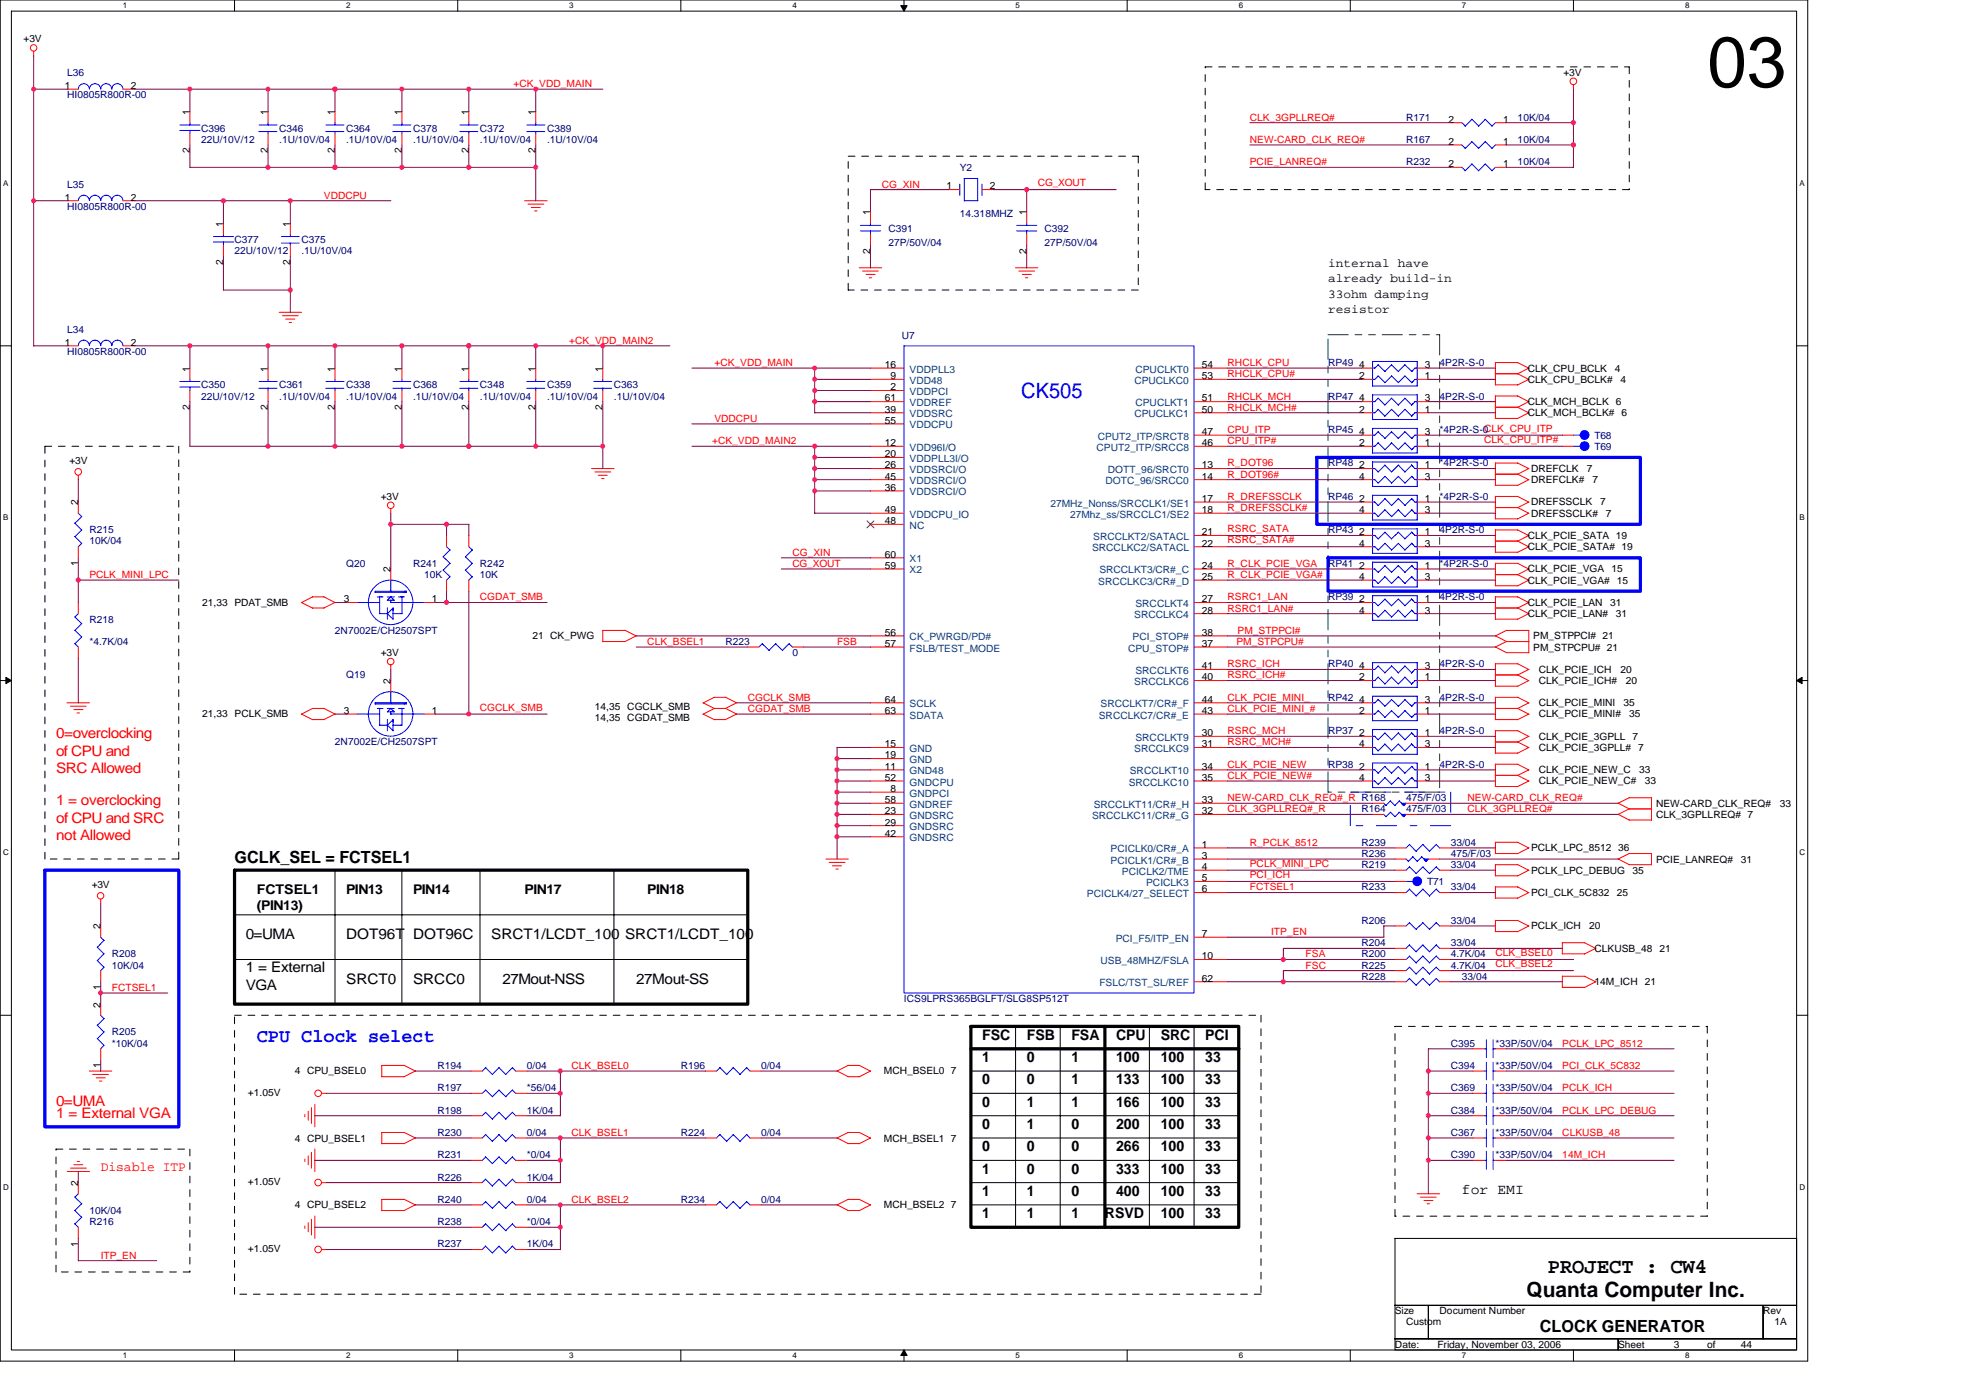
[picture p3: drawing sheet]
<svg xmlns="http://www.w3.org/2000/svg" width="297mm" height="210mm" viewBox="0 0 297 210" stroke-linecap="round" stroke-linejoin="round" font-family="sans-serif">
<defs><g id="words">
<text font-size="10.7" x="256.5" y="13.1">03</text>
<text font-size="3.2" fill="#00f" x="153.4" y="59.9">CK505</text>
<g font-size="3.2">
<text x="232.6" y="191.2">PROJECT : CW4</text>
<text x="229.4" y="194.9">Quanta Computer Inc.</text>
</g>
<text font-size="2.9" fill="#00f" x="38.6" y="156.6">CPU Clock select</text>
<g font-size="2.5">
<text x="35.2" y="129.7">GCLK_SEL = FCTSEL1</text>
<text x="231.4" y="200.1">CLOCK GENERATOR</text>
</g>
<g font-size="2.2" fill="#f00">
<text x="8.4" y="110.9">0=overclocking</text>
<text x="8.4" y="113.5">of CPU and</text>
<text x="8.4" y="116.2">SRC Allowed</text>
<text x="8.4" y="121">1 = overclocking</text>
<text x="8.4" y="123.6">of CPU and SRC</text>
<text x="8.4" y="126.2">not Allowed</text>
<text x="8.4" y="167.9">1 = External VGA</text>
<text x="8.4" y="166.2">0=UMA</text>
</g>
<g font-size="2.2">
<text x="36.9" y="141.1">0=UMA</text>
<text x="52" y="141.1">DOT96T</text>
<text x="62.1" y="141.1">DOT96C</text>
<text x="73.8" y="141.1">SRCT1/LCDT_100 SRCT1/LCDT_100</text>
<text x="36.9" y="146.1">1 = External</text>
<text x="36.9" y="148.7">VGA</text>
<text x="52" y="147.8">SRCT0</text>
<text x="62.1" y="147.8">SRCC0</text>
<text x="75.5" y="147.8">27Mout-NSS</text>
<text x="95.6" y="147.8">27Mout-SS</text>
<text x="147.5" y="159.6">1</text>
<text x="147.5" y="156.2">FSC</text>
<text x="154.3" y="159.6">0</text>
<text x="154.3" y="156.2">FSB</text>
<text x="161" y="159.6">1</text>
<text x="161" y="156.2">FSA</text>
<text x="167.7" y="159.6">100</text>
<text x="167.7" y="156.2">CPU</text>
<text x="174.4" y="156.2">SRC</text>
<text x="174.4" y="159.6">100</text>
<text x="181.1" y="156.2">PCI</text>
<text x="181.1" y="159.6">33</text>
<text x="147.5" y="162.9">0</text>
<text x="147.5" y="166.3">0</text>
<text x="154.3" y="166.3">1</text>
<text x="154.3" y="162.9">0</text>
<text x="161" y="166.3">1</text>
<text x="161" y="162.9">1</text>
<text x="167.7" y="162.9">133</text>
<text x="167.7" y="166.3">166</text>
<text x="174.4" y="162.9">100</text>
<text x="174.4" y="166.3">100</text>
<text x="181.1" y="162.9">33</text>
<text x="181.1" y="166.3">33</text>
<text x="147.5" y="169.7">0</text>
<text x="147.5" y="173">0</text>
<text x="154.3" y="173">0</text>
<text x="154.3" y="169.7">1</text>
<text x="161" y="169.7">0</text>
<text x="161" y="173">0</text>
<text x="167.7" y="169.7">200</text>
<text x="167.7" y="173">266</text>
<text x="174.4" y="169.7">100</text>
<text x="174.4" y="173">100</text>
<text x="181.1" y="169.7">33</text>
<text x="181.1" y="173">33</text>
<text x="147.5" y="176.4">1</text>
<text x="147.5" y="179.7">1</text>
<text x="154.3" y="176.4">0</text>
<text x="154.3" y="179.7">1</text>
<text x="161" y="176.4">0</text>
<text x="161" y="179.7">0</text>
<text x="167.7" y="176.4">333</text>
<text x="167.7" y="179.7">400</text>
<text x="174.4" y="176.4">100</text>
<text x="174.4" y="179.7">100</text>
<text x="181.1" y="176.4">33</text>
<text x="181.1" y="179.7">33</text>
<text x="219.6" y="179.4">for EMI</text>
<text x="147.5" y="183">1</text>
<text x="154.3" y="183">1</text>
<text x="161" y="183">1</text>
<text x="166" y="183">RSVD</text>
<text x="174.4" y="183">100</text>
<text x="181.1" y="183">33</text>
</g>
<g font-size="2">
<text x="38.6" y="134.3">FCTSEL1</text>
<text x="38.6" y="136.7">(PIN13)</text>
<text x="52" y="134.3">PIN13</text>
<text x="62.1" y="134.3">PIN14</text>
<text x="78.8" y="134.3">PIN17</text>
<text x="97.3" y="134.3">PIN18</text>
</g>
<text font-size="2" fill="#f00" x="15.1" y="176">Disable ITP</text>
<g font-size="1.8">
<text x="199.5" y="40">internal have</text>
<text x="199.5" y="42.4">already build-in</text>
<text x="199.5" y="44.7">33ohm damping</text>
<text x="199.5" y="47.1">resistor</text>
</g>
<g font-size="1.5">
<text x="3.6" y="6.4">+3V</text>
<text x="234.9" y="11.4">+3V</text>
<text x="9.8" y="13.4">1</text>
<text x="19.6" y="13.4">2</text>
<text x="28.5" y="17.3" transform="rotate(-90 28.5 17.3)">1</text>
<text x="40.3" y="17.3" transform="rotate(-90 40.3 17.3)">1</text>
<text x="50.3" y="17.3" transform="rotate(-90 50.3 17.3)">1</text>
<text x="60.4" y="17.3" transform="rotate(-90 60.4 17.3)">1</text>
<text x="70.4" y="17.3" transform="rotate(-90 70.4 17.3)">1</text>
<text x="80.5" y="17.3" transform="rotate(-90 80.5 17.3)">1</text>
<text x="28.5" y="23" transform="rotate(-90 28.5 23)">2</text>
<text x="40.3" y="23" transform="rotate(-90 40.3 23)">2</text>
<text x="50.3" y="23" transform="rotate(-90 50.3 23)">2</text>
<text x="60.4" y="23" transform="rotate(-90 60.4 23)">2</text>
<text x="70.4" y="23" transform="rotate(-90 70.4 23)">2</text>
<text x="80.5" y="23" transform="rotate(-90 80.5 23)">2</text>
<text x="217.6" y="18.4">2</text>
<text x="217.6" y="21.8">2</text>
<text x="225.8" y="18.4">1</text>
<text x="225.8" y="21.8">1</text>
<text x="142.2" y="28.5">1</text>
<text x="148.7" y="28.5">2</text>
<text x="217.6" y="25.1">2</text>
<text x="225.8" y="25.1">1</text>
<text x="9.8" y="30.1">1</text>
<text x="19.6" y="30.1">2</text>
<text x="33.5" y="34" transform="rotate(-90 33.5 34)">1</text>
<text x="43.6" y="34" transform="rotate(-90 43.6 34)">1</text>
<text x="130.8" y="32.4" transform="rotate(-90 130.8 32.4)">1</text>
<text x="154.2" y="32.4" transform="rotate(-90 154.2 32.4)">1</text>
<text x="33.5" y="39.8" transform="rotate(-90 33.5 39.8)">2</text>
<text x="43.6" y="39.8" transform="rotate(-90 43.6 39.8)">2</text>
<text x="130.8" y="38.1" transform="rotate(-90 130.8 38.1)">2</text>
<text x="154.2" y="38.1" transform="rotate(-90 154.2 38.1)">2</text>
<text x="9.8" y="51.9">1</text>
<text x="19.6" y="51.9">2</text>
<text x="28.5" y="55.8" transform="rotate(-90 28.5 55.8)">1</text>
<text x="40.3" y="55.8" transform="rotate(-90 40.3 55.8)">1</text>
<text x="50.3" y="55.8" transform="rotate(-90 50.3 55.8)">1</text>
<text x="60.4" y="55.8" transform="rotate(-90 60.4 55.8)">1</text>
<text x="70.4" y="55.8" transform="rotate(-90 70.4 55.8)">1</text>
<text x="80.5" y="55.8" transform="rotate(-90 80.5 55.8)">1</text>
<text x="90.5" y="55.8" transform="rotate(-90 90.5 55.8)">1</text>
<text x="133" y="55.3">16</text>
<text x="133.8" y="58.7">2</text>
<text x="133.8" y="57">9</text>
<text x="180.6" y="57">53</text>
<text x="180.6" y="55.3">54</text>
<text x="204.2" y="57">2</text>
<text x="204.2" y="55.3">4</text>
<text x="214.1" y="57">1</text>
<text x="214.1" y="55.3">3</text>
<text x="229.5" y="57.5">CLK_CPU_BCLK#</text>
<text x="229.5" y="55.8">CLK_CPU_BCLK</text>
<text x="242.6" y="55.8">4</text>
<text x="243.5" y="57.5">4</text>
<text x="28.5" y="61.6" transform="rotate(-90 28.5 61.6)">2</text>
<text x="40.3" y="61.6" transform="rotate(-90 40.3 61.6)">2</text>
<text x="50.3" y="61.6" transform="rotate(-90 50.3 61.6)">2</text>
<text x="60.4" y="61.6" transform="rotate(-90 60.4 61.6)">2</text>
<text x="70.4" y="61.6" transform="rotate(-90 70.4 61.6)">2</text>
<text x="80.5" y="61.6" transform="rotate(-90 80.5 61.6)">2</text>
<text x="90.5" y="61.6" transform="rotate(-90 90.5 61.6)">2</text>
<text x="133" y="62">39</text>
<text x="133" y="63.7">55</text>
<text x="133" y="60.3">61</text>
<text x="180.6" y="62">50</text>
<text x="180.6" y="60.3">51</text>
<text x="180.6" y="65.4">47</text>
<text x="204.2" y="65.4">4</text>
<text x="204.2" y="62">2</text>
<text x="204.2" y="60.3">4</text>
<text x="214.1" y="65.4">3</text>
<text x="214.1" y="62">1</text>
<text x="214.1" y="60.3">3</text>
<text x="229.5" y="62.5">CLK_MCH_BCLK# 6</text>
<text x="229.5" y="60.9">CLK_MCH_BCLK</text>
<text x="242.8" y="60.9">6</text>
<text x="10.4" y="69.7">+3V</text>
<text x="133" y="67">12</text>
<text x="133" y="68.7">20</text>
<text x="133" y="70.4">26</text>
<text x="180.6" y="67">46</text>
<text x="180.6" y="70.4">13</text>
<text x="204.2" y="67">2</text>
<text x="204.2" y="70.4">2</text>
<text x="214.1" y="67">1</text>
<text x="214.1" y="70.4">1</text>
<text x="230" y="70.9">DREFCLK</text>
<text x="238.4" y="70.9">7</text>
<text x="11.7" y="75.9" transform="rotate(-90 11.7 75.9)">2</text>
<text x="57.2" y="75.1">+3V</text>
<text x="133" y="72.1">45</text>
<text x="133" y="73.7">36</text>
<text x="133" y="77.1">49</text>
<text x="180.6" y="77.1">18</text>
<text x="180.6" y="75.4">17</text>
<text x="180.6" y="72.1">14</text>
<text x="204.2" y="72.1">4</text>
<text x="204.2" y="75.4">2</text>
<text x="204.2" y="77.1">4</text>
<text x="214.1" y="72.1">3</text>
<text x="214.1" y="75.4">1</text>
<text x="214.1" y="77.1">3</text>
<text x="230" y="75.9">DREFSSCLK</text>
<text x="230" y="77.6">DREFSSCLK#</text>
<text x="230" y="72.6">DREFCLK#</text>
<text x="239.3" y="72.6">7</text>
<text x="240.4" y="75.9">7</text>
<text x="241.3" y="77.6">7</text>
<text x="133" y="78.8">48</text>
<text x="133" y="83.8">60</text>
<text x="180.6" y="80.4">21</text>
<text x="180.6" y="82.1">22</text>
<text x="204.2" y="80.4">2</text>
<text x="204.2" y="82.1">4</text>
<text x="214.1" y="80.4">1</text>
<text x="214.1" y="82.1">3</text>
<text x="229.5" y="81">CLK_PCIE_SATA 19</text>
<text x="229.5" y="82.7">CLK_PCIE_SATA# 19</text>
<text x="11.7" y="85.1" transform="rotate(-90 11.7 85.1)">1</text>
<text x="58.7" y="86" transform="rotate(-90 58.7 86)">2</text>
<text x="133" y="85.5">59</text>
<text x="180.6" y="85.5">24</text>
<text x="180.6" y="87.1">25</text>
<text x="204.2" y="85.5">2</text>
<text x="204.2" y="87.1">4</text>
<text x="214.1" y="85.5">1</text>
<text x="214.1" y="87.1">3</text>
<text x="229.5" y="87.7">CLK_PCIE_VGA#</text>
<text x="229.5" y="86">CLK_PCIE_VGA</text>
<text x="242.1" y="86">15</text>
<text x="242.9" y="87.7">15</text>
<text x="30.4" y="91">21,33 PDAT_SMB</text>
<text x="51.7" y="90.5">3</text>
<text x="64.9" y="90.5">1</text>
<text x="133" y="95.5">56</text>
<text x="180.6" y="90.5">27</text>
<text x="180.6" y="92.2">28</text>
<text x="180.6" y="95.5">38</text>
<text x="204.2" y="90.5">2</text>
<text x="204.2" y="92.2">4</text>
<text x="214.1" y="90.5">1</text>
<text x="214.1" y="92.2">3</text>
<text x="229.5" y="91">CLK_PCIE_LAN</text>
<text x="229.5" y="92.7">CLK_PCIE_LAN#</text>
<text x="241.9" y="91">31</text>
<text x="242.8" y="92.7">31</text>
<text x="57.2" y="98.6">+3V</text>
<text x="80" y="96.1">21 CK_PWG</text>
<text x="133" y="97.2">57</text>
<text x="180.6" y="97.2">37</text>
<text x="180.6" y="100.6">41</text>
<text x="204.2" y="100.6">4</text>
<text x="214.1" y="100.6">3</text>
<text x="230.4" y="97.7">PM_STPCPU# 21</text>
<text x="230.4" y="96.1">PM_STPPCI# 21</text>
<text x="231.2" y="101.1">CLK_PCIE_ICH</text>
<text x="243.5" y="101.1">20</text>
<text x="30.4" y="107.8">21,33 PCLK_SMB</text>
<text x="51.7" y="107.3">3</text>
<text x="58.7" y="102.8" transform="rotate(-90 58.7 102.8)">2</text>
<text x="64.9" y="107.3">1</text>
<text x="89.4" y="106.6">14,35 CGCLK_SMB</text>
<text x="133" y="105.6">64</text>
<text x="133" y="107.3">63</text>
<text x="180.6" y="102.2">40</text>
<text x="180.6" y="105.6">44</text>
<text x="180.6" y="107.3">43</text>
<text x="204.2" y="107.3">2</text>
<text x="204.2" y="105.6">4</text>
<text x="204.2" y="102.2">2</text>
<text x="214.1" y="107.3">1</text>
<text x="214.1" y="105.6">3</text>
<text x="214.1" y="102.2">1</text>
<text x="231.2" y="102.8">CLK_PCIE_ICH#</text>
<text x="231.2" y="107.8">CLK_PCIE_MINI#</text>
<text x="231.2" y="106.1">CLK_PCIE_MINI</text>
<text x="243.9" y="106.1">35</text>
<text x="244.3" y="102.8">20</text>
<text x="244.8" y="107.8">35</text>
<text x="89.4" y="108.3">14,35 CGDAT_SMB</text>
<text x="133" y="112.3">15</text>
<text x="133" y="114">19</text>
<text x="180.6" y="110.6">30</text>
<text x="180.6" y="112.3">31</text>
<text x="204.2" y="110.6">2</text>
<text x="204.2" y="112.3">4</text>
<text x="214.1" y="110.6">1</text>
<text x="214.1" y="112.3">3</text>
<text x="231.2" y="111.1">CLK_PCIE_3GPLL 7</text>
<text x="231.2" y="112.8">CLK_PCIE_3GPLL# 7</text>
<text x="133" y="115.7">11</text>
<text x="133" y="117.3">52</text>
<text x="133.8" y="119">8</text>
<text x="180.6" y="115.7">34</text>
<text x="180.6" y="117.3">35</text>
<text x="204.2" y="115.7">2</text>
<text x="204.2" y="117.3">4</text>
<text x="214.1" y="115.7">1</text>
<text x="214.1" y="117.3">3</text>
<text x="231.2" y="117.9">CLK_PCIE_NEW_C#</text>
<text x="231.2" y="116.2">CLK_PCIE_NEW_C</text>
<text x="246.3" y="116.2">33</text>
<text x="247.1" y="117.9">33</text>
<text x="133" y="120.7">58</text>
<text x="133" y="122.3">23</text>
<text x="133" y="124">29</text>
<text x="133" y="125.7">42</text>
<text x="180.6" y="120.7">33</text>
<text x="180.6" y="122.3">32</text>
<text x="248.8" y="121.2">NEW-CARD_CLK_REQ#</text>
<text x="248.8" y="122.9">CLK_3GPLLREQ# 7</text>
<text x="267.4" y="121.2">33</text>
<text x="180.6" y="127.4">1</text>
<text x="180.6" y="129.1">3</text>
<text x="180.6" y="130.7">4</text>
<text x="230" y="131.3">PCLK_LPC_DEBUG</text>
<text x="230" y="127.9">PCLK_LPC_8512 36</text>
<text x="245.3" y="131.3">35</text>
<text x="248.8" y="129.6">PCIE_LANREQ#</text>
<text x="261.6" y="129.6">31</text>
<text x="13.8" y="133.5">+3V</text>
<text x="180.6" y="132.4">5</text>
<text x="180.6" y="134.1">6</text>
<text x="230" y="134.6">PCI_CLK_5C832</text>
<text x="242.9" y="134.6">25</text>
<text x="15.1" y="139.7" transform="rotate(-90 15.1 139.7)">2</text>
<text x="180.6" y="140.8">7</text>
<text x="230" y="139.7">PCLK_ICH</text>
<text x="238.8" y="139.7">20</text>
<text x="239.6" y="143">CLKUSB_48 21</text>
<text x="15.1" y="148.8" transform="rotate(-90 15.1 148.8)">1</text>
<text x="180.6" y="144.1">10</text>
<text x="180.6" y="147.5">62</text>
<text x="239.6" y="148">14M_ICH</text>
<text x="247.1" y="148">21</text>
<text x="15.1" y="151.4" transform="rotate(-90 15.1 151.4)">2</text>
<text x="15.1" y="160.5" transform="rotate(-90 15.1 160.5)">1</text>
<text x="44.3" y="161.4">4 CPU_BSEL0</text>
<text x="132.8" y="161.4">MCH_BSEL0 7</text>
<text x="37.2" y="164.6">+1.05V</text>
<text x="44.3" y="171.5">4 CPU_BSEL1</text>
<text x="132.8" y="171.5">MCH_BSEL1 7</text>
<text x="11.7" y="178.2" transform="rotate(-90 11.7 178.2)">2</text>
<text x="37.2" y="178">+1.05V</text>
<text x="44.3" y="181.6">4 CPU_BSEL2</text>
<text x="132.8" y="181.6">MCH_BSEL2 7</text>
<text x="11.7" y="187.3" transform="rotate(-90 11.7 187.3)">1</text>
<text x="37.2" y="188.1">+1.05V</text>
<text x="209.6" y="197.5">Size</text>
<text x="216.3" y="197.5">Document Number</text>
<text x="264.9" y="197.5">Rev</text>
<text x="209.6" y="202.5">Date:</text>
<text x="211.3" y="199.2">Custom</text>
<text x="216" y="202.5">Friday, November 03, 2006</text>
<text x="243.1" y="202.5">Sheet</text>
<text x="251.5" y="202.5">3</text>
<text x="256.5" y="202.5">of</text>
<text x="261.6" y="202.5">44</text>
<text x="266.6" y="199.2">1A</text>
</g>
<g font-size="1.5" fill="#000080">
<text x="10.1" y="11.4">L36</text>
<text x="10.1" y="14.8">HI0805R800R-00</text>
<text x="30.2" y="19.8">C396</text>
<text x="30.2" y="21.5">22U/10V/12</text>
<text x="41.9" y="19.8">C346</text>
<text x="41.9" y="21.5">.1U/10V/04</text>
<text x="52" y="19.8">C364</text>
<text x="52" y="21.5">.1U/10V/04</text>
<text x="62.1" y="19.8">C378</text>
<text x="62.1" y="21.5">.1U/10V/04</text>
<text x="72.1" y="19.8">C372</text>
<text x="72.1" y="21.5">.1U/10V/04</text>
<text x="82.2" y="19.8">C389</text>
<text x="82.2" y="21.5">.1U/10V/04</text>
<text x="211.3" y="18.1">R171</text>
<text x="211.3" y="21.5">R167</text>
<text x="228" y="18.1">10K/04</text>
<text x="228" y="21.5">10K/04</text>
<text x="10.1" y="28.2">L35</text>
<text x="144.2" y="25.7">Y2</text>
<text x="211.3" y="24.8">R232</text>
<text x="228" y="24.8">10K/04</text>
<text x="10.1" y="31.5">HI0805R800R-00</text>
<text x="133.5" y="34.9">C391</text>
<text x="144.2" y="32.5">14.318MHZ</text>
<text x="156.9" y="34.9">C392</text>
<text x="35.2" y="36.6">C377</text>
<text x="35.2" y="38.2">22U/10V/12</text>
<text x="45.3" y="36.6">C375</text>
<text x="45.3" y="38.2">.1U/10V/04</text>
<text x="133.5" y="36.9">27P/50V/04</text>
<text x="156.9" y="36.9">27P/50V/04</text>
<text x="10.1" y="50">L34</text>
<text x="10.1" y="53.3">HI0805R800R-00</text>
<text x="135.5" y="51">U7</text>
<text x="30.2" y="58.4">C350</text>
<text x="41.9" y="58.4">C361</text>
<text x="52" y="58.4">C338</text>
<text x="62.1" y="58.4">C368</text>
<text x="72.1" y="58.4">C348</text>
<text x="82.2" y="58.4">C359</text>
<text x="92.2" y="58.4">C363</text>
<text x="199.5" y="55">RP49</text>
<text x="216.3" y="55">4P2R-S-0</text>
<text x="30.2" y="60">22U/10V/12</text>
<text x="41.9" y="60">.1U/10V/04</text>
<text x="52" y="60">.1U/10V/04</text>
<text x="62.1" y="60">.1U/10V/04</text>
<text x="72.1" y="60">.1U/10V/04</text>
<text x="82.2" y="60">.1U/10V/04</text>
<text x="92.2" y="60">.1U/10V/04</text>
<text x="199.5" y="65">RP45</text>
<text x="199.5" y="60">RP47</text>
<text x="216.3" y="65">*4P2R-S-0CLK_CPU_ITP</text>
<text x="216.3" y="60">4P2R-S-0</text>
<text x="239.6" y="65.9">T68</text>
<text x="199.5" y="70.1">RP48</text>
<text x="216.3" y="70.1">*4P2R-S-0</text>
<text x="239.6" y="67.6">T69</text>
<text x="199.5" y="75.1">RP46</text>
<text x="216.3" y="75.1">*4P2R-S-0</text>
<text x="13.4" y="80.1">R215</text>
<text x="13.4" y="81.8">10K/04</text>
<text x="199.5" y="80.1">RP43</text>
<text x="216.3" y="80.1">4P2R-S-0</text>
<text x="52" y="85.2">Q20</text>
<text x="62.1" y="85.2">R241</text>
<text x="63.7" y="86.8">10K</text>
<text x="72.1" y="85.2">R242</text>
<text x="72.1" y="86.8">10K</text>
<text x="199.5" y="85.2">RP41</text>
<text x="216.3" y="85.2">*4P2R-S-0</text>
<text x="13.4" y="93.6">R218</text>
<text x="50.3" y="95.2">2N7002E/CH2507SPT</text>
<text x="199.5" y="90.2">RP39</text>
<text x="216.3" y="90.2">4P2R-S-0</text>
<text x="13.4" y="96.9">*4.7K/04</text>
<text x="52" y="101.9">Q19</text>
<text x="109" y="96.9">R223</text>
<text x="119.1" y="98.6">0</text>
<text x="199.5" y="100.3">RP40</text>
<text x="216.3" y="100.3">4P2R-S-0</text>
<text x="199.5" y="105.3">RP42</text>
<text x="216.3" y="105.3">4P2R-S-0</text>
<text x="50.3" y="112">2N7002E/CH2507SPT</text>
<text x="199.5" y="110.3">RP37</text>
<text x="216.3" y="110.3">4P2R-S-0</text>
<text x="199.5" y="115.3">RP38</text>
<text x="216.3" y="115.3">4P2R-S-0</text>
<text x="204.6" y="122">R164</text>
<text x="211.3" y="122">475/F/03</text>
<text x="211.3" y="120.4">475/F/03</text>
<text x="204.6" y="127.1">R239</text>
<text x="204.6" y="128.8">R236</text>
<text x="204.6" y="130.4">R219</text>
<text x="218" y="127.1">33/04</text>
<text x="218" y="128.8">475/F/03</text>
<text x="218" y="130.4">33/04</text>
<text x="204.6" y="133.8">R233</text>
<text x="214.4" y="132.9">T71</text>
<text x="218" y="133.8">33/04</text>
<text x="16.8" y="143.8">R208</text>
<text x="204.6" y="138.8">R206</text>
<text x="204.6" y="143.8">R200</text>
<text x="204.6" y="142.2">R204</text>
<text x="218" y="138.8">33/04</text>
<text x="218" y="143.8">4.7K/04</text>
<text x="218" y="142.2">33/04</text>
<text x="16.8" y="145.5">10K/04</text>
<text x="204.6" y="147.2">R228</text>
<text x="204.6" y="145.5">R225</text>
<text x="218" y="145.5">4.7K/04</text>
<text x="219.6" y="147.2">33/04</text>
<text x="16.8" y="155.6">R205</text>
<text x="135.8" y="150.6">ICS9LPRS365BGLFT/SLG8SP512T</text>
<text x="16.8" y="157.2">*10K/04</text>
<text x="65.7" y="160.6">R194</text>
<text x="79.2" y="160.6">0/04</text>
<text x="102.3" y="160.6">R196</text>
<text x="114.4" y="160.6">0/04</text>
<text x="218" y="160.6">C394</text>
<text x="218" y="157.2">C395</text>
<text x="224.7" y="160.6">*33P/50V/04</text>
<text x="224.7" y="157.2">*33P/50V/04</text>
<text x="65.7" y="164">R197</text>
<text x="65.7" y="167.3">R198</text>
<text x="79.2" y="164">*56/04</text>
<text x="79.2" y="167.3">1K/04</text>
<text x="218" y="167.3">C384</text>
<text x="218" y="164">C369</text>
<text x="224.7" y="167.3">*33P/50V/04</text>
<text x="224.7" y="164">*33P/50V/04</text>
<text x="65.7" y="170.7">R230</text>
<text x="79.2" y="170.7">0/04</text>
<text x="102.3" y="170.7">R224</text>
<text x="114.4" y="170.7">0/04</text>
<text x="218" y="170.7">C367</text>
<text x="224.7" y="170.7">*33P/50V/04</text>
<text x="65.7" y="177.4">R226</text>
<text x="65.7" y="174">R231</text>
<text x="79.2" y="177.4">1K/04</text>
<text x="79.2" y="174">*0/04</text>
<text x="218" y="174">C390</text>
<text x="224.7" y="174">*33P/50V/04</text>
<text x="13.4" y="184.1">R216</text>
<text x="13.4" y="182.4">10K/04</text>
<text x="65.7" y="180.7">R240</text>
<text x="65.7" y="184.1">R238</text>
<text x="79.2" y="180.7">0/04</text>
<text x="79.2" y="184.1">*0/04</text>
<text x="102.3" y="180.7">R234</text>
<text x="114.4" y="180.7">0/04</text>
<text x="65.7" y="187.4">R237</text>
<text x="79.2" y="187.4">1K/04</text>
</g>
<g font-size="1.5" fill="#f00">
<text x="77.1" y="13.1">+CK_VDD_MAIN</text>
<text x="187.8" y="21.5">NEW-CARD_CLK_REQ#</text>
<text x="187.8" y="18.1">CLK_3GPLLREQ#</text>
<text x="48.7" y="29.8">VDDCPU</text>
<text x="132.5" y="28.2">CG_XIN</text>
<text x="155.9" y="28">CG_XOUT</text>
<text x="187.8" y="24.8">PCIE_LANREQ#</text>
<text x="85.5" y="51.6">+CK_VDD_MAIN2</text>
<text x="107.3" y="55">+CK_VDD_MAIN</text>
<text x="184.4" y="56.7">RHCLK_CPU#</text>
<text x="184.4" y="55">RHCLK_CPU</text>
<text x="107.3" y="63.4">VDDCPU</text>
<text x="184.4" y="60">RHCLK_MCH</text>
<text x="184.4" y="65">CPU_ITP</text>
<text x="184.4" y="61.7">RHCLK_MCH#</text>
<text x="107" y="66.7">+CK_VDD_MAIN2</text>
<text x="184.4" y="71.8">R_DOT96#</text>
<text x="184.4" y="70.1">R_DOT96</text>
<text x="184.4" y="66.7">CPU_ITP#</text>
<text x="223" y="66.6">CLK_CPU_ITP#</text>
<text x="184.4" y="75.1">R_DREFSSCLK</text>
<text x="184.4" y="76.8">R_DREFSSCLK#</text>
<text x="119.1" y="83.5">CG_XIN</text>
<text x="184.4" y="80">RSRC_SATA</text>
<text x="184.4" y="81.6">RSRC_SATA#</text>
<text x="13.4" y="86.8">PCLK_MINI_LPC</text>
<text x="119.1" y="85.2">CG_XOUT</text>
<text x="184.4" y="86.8">R_CLK_PCIE_VGA#</text>
<text x="184.4" y="85.2">R_CLK_PCIE_VGA</text>
<text x="72.1" y="90.2">CGDAT_SMB</text>
<text x="184.4" y="90.2">RSRC1_LAN</text>
<text x="184.4" y="91.9">RSRC1_LAN#</text>
<text x="185.9" y="95.2">PM_STPPCI#</text>
<text x="97.3" y="96.9">CLK_BSEL1</text>
<text x="125.8" y="96.9">FSB</text>
<text x="184.4" y="101.9">RSRC_ICH#</text>
<text x="184.4" y="100.3">RSRC_ICH</text>
<text x="185.8" y="96.9">PM_STPCPU#</text>
<text x="72.1" y="106.8">CGCLK_SMB</text>
<text x="112.3" y="107">CGDAT_SMB</text>
<text x="112.3" y="105.3">CGCLK_SMB</text>
<text x="184.4" y="107">CLK_PCIE_MINI_#</text>
<text x="184.4" y="105.3">CLK_PCIE_MINI_</text>
<text x="184.4" y="112">RSRC_MCH#</text>
<text x="184.4" y="110.3">RSRC_MCH</text>
<text x="184.4" y="117">CLK_PCIE_NEW#</text>
<text x="184.4" y="115.3">CLK_PCIE_NEW</text>
<text x="184.4" y="120.4">NEW-CARD_CLK_REQ#_R R168</text>
<text x="184.4" y="122">CLK_3GPLLREQ#_R</text>
<text x="220.5" y="122">CLK_3GPLLREQ#</text>
<text x="220.5" y="120.4">NEW-CARD_CLK_REQ#</text>
<text x="187.8" y="127.1">R_PCLK_8512</text>
<text x="187.8" y="130.3">PCLK_MINI_LPC</text>
<text x="187.8" y="131.9">PCI_ICH</text>
<text x="187.8" y="133.8">FCTSEL1</text>
<text x="191" y="140.5">ITP_EN</text>
<text x="196.2" y="143.8">FSA</text>
<text x="224.7" y="143.7">CLK_BSEL0</text>
<text x="16.8" y="148.9">FCTSEL1</text>
<text x="196.2" y="145.5">FSC</text>
<text x="224.7" y="145.4">CLK_BSEL2</text>
<text x="85.9" y="160.6">CLK_BSEL0</text>
<text x="234.7" y="160.6">PCI_CLK_5C832</text>
<text x="234.7" y="157.2">PCLK_LPC_8512</text>
<text x="234.7" y="164">PCLK_ICH</text>
<text x="234.7" y="167.3">PCLK_LPC_DEBUG</text>
<text x="85.9" y="170.7">CLK_BSEL1</text>
<text x="234.7" y="170.7">CLKUSB_48</text>
<text x="234.7" y="174">14M_ICH</text>
<text x="85.9" y="180.7">CLK_BSEL2</text>
<text x="15.1" y="189.1">ITP_EN</text>
</g>
<g font-size="1.5" fill="#004080">
<text x="136.7" y="56">VDDPLL3</text>
<text x="136.7" y="59.4">VDDPCI</text>
<text x="136.7" y="57.7">VDD48</text>
<text x="170.4" y="57.7">CPUCLKC0</text>
<text x="170.6" y="56">CPUCLKT0</text>
<text x="136.7" y="62.7">VDDSRC</text>
<text x="136.7" y="64.4">VDDCPU</text>
<text x="136.7" y="61">VDDREF</text>
<text x="170.4" y="62.7">CPUCLKC1</text>
<text x="170.6" y="61">CPUCLKT1</text>
<text x="136.7" y="67.7">VDD96I/O</text>
<text x="136.7" y="69.4">VDDPLL3I/O</text>
<text x="136.7" y="71.1">VDDSRCI/O</text>
<text x="164.8" y="67.7">CPUT2_ITP/SRCC8</text>
<text x="164.9" y="66.1">CPUT2_ITP/SRCT8</text>
<text x="166.5" y="71.1">DOTT_96/SRCT0</text>
<text x="136.7" y="72.7">VDDSRCI/O</text>
<text x="136.7" y="74.4">VDDSRCI/O</text>
<text x="136.7" y="77.8">VDDCPU_IO</text>
<text x="157.8" y="76.1">27MHz_Nonss/SRCCLK1/SE1</text>
<text x="160.8" y="77.8">27Mhz_ss/SRCCLC1/SE2</text>
<text x="166.1" y="72.7">DOTC_96/SRCC0</text>
<text x="136.7" y="79.5">NC</text>
<text x="164.1" y="82.8">SRCCLKC2/SATACL</text>
<text x="164.2" y="81.1">SRCCLKT2/SATACL</text>
<text x="136.7" y="84.5">X1</text>
<text x="136.7" y="86.2">X2</text>
<text x="165" y="87.8">SRCCLKC3/CR#_D</text>
<text x="165.2" y="86.2">SRCCLKT3/CR#_C</text>
<text x="170.4" y="92.9">SRCCLKC4</text>
<text x="170.6" y="91.2">SRCCLKT4</text>
<text x="136.7" y="96.2">CK_PWRGD/PD#</text>
<text x="136.7" y="97.9">FSLB/TEST_MODE</text>
<text x="169.5" y="97.9">CPU_STOP#</text>
<text x="170.2" y="96.2">PCI_STOP#</text>
<text x="170.6" y="101.3">SRCCLKT6</text>
<text x="136.7" y="106.3">SCLK</text>
<text x="136.7" y="108">SDATA</text>
<text x="165.1" y="108">SRCCLKC7/CR#_E</text>
<text x="165.4" y="106.3">SRCCLKT7/CR#_F</text>
<text x="170.4" y="102.9">SRCCLKC6</text>
<text x="136.7" y="113">GND</text>
<text x="170.4" y="113">SRCCLKC9</text>
<text x="170.6" y="111.3">SRCCLKT9</text>
<text x="136.7" y="114.7">GND</text>
<text x="136.7" y="116.4">GND48</text>
<text x="136.7" y="118">GNDCPU</text>
<text x="136.7" y="119.7">GNDPCI</text>
<text x="169.6" y="118">SRCCLKC10</text>
<text x="169.8" y="116.4">SRCCLKT10</text>
<text x="136.7" y="121.4">GNDREF</text>
<text x="136.7" y="123">GNDSRC</text>
<text x="136.7" y="124.7">GNDSRC</text>
<text x="164.1" y="123">SRCCLKC11/CR#_G</text>
<text x="164.3" y="121.4">SRCCLKT11/CR#_H</text>
<text x="136.7" y="126.4">GNDSRC</text>
<text x="166.9" y="128.1">PCICLK0/CR#_A</text>
<text x="166.9" y="129.8">PCICLK1/CR#_B</text>
<text x="168.6" y="131.4">PCICLK2/TME</text>
<text x="163.3" y="134.8">PCICLK4/27_SELECT</text>
<text x="172.2" y="133.1">PCICLK3</text>
<text x="167.6" y="141.5">PCI_F5/ITP_EN</text>
<text x="165.2" y="148.2">FSLC/TST_SL/REF</text>
<text x="165.4" y="144.8">USB_48MHZ/FSLA</text>
</g>
<g font-size="1.2">
<text x="18.5" y="1.3">1</text>
<text x="52" y="1.3">2</text>
<text x="85.5" y="1.3">3</text>
<text x="119.1" y="1.3">4</text>
<text x="152.6" y="1.3">5</text>
<text x="186.1" y="1.3">6</text>
<text x="219.6" y="1.3">7</text>
<text x="253.2" y="1.3">8</text>
<text x=".5" y="27.9">A</text>
<text x="270.4" y="27.9">A</text>
<text x=".5" y="78.2">B</text>
<text x="270.4" y="78.2">B</text>
<text x=".5" y="128.5">C</text>
<text x="270.4" y="128.5">C</text>
<text x=".5" y="178.8">D</text>
<text x="270.4" y="178.8">D</text>
<text x="18.5" y="204.1">1</text>
<text x="52" y="204.1">2</text>
<text x="85.5" y="204.1">3</text>
<text x="119.1" y="204.1">4</text>
<text x="152.6" y="204.1">5</text>
<text x="186.1" y="204.1">6</text>
<text x="219.6" y="204.1">7</text>
<text x="253.2" y="204.1">8</text>
</g>
</g></defs>
<path d="M0 0h271.6v204.5h-271.6zM1.7 1.7h268.2v201.1h-268.2z" fill="none" stroke="#000" stroke-width=".15"/>
<g fill="#fff">
<path d="M18.5 .2h.6v1.3h-.6z"/>
<path d="M18.5 203h.6v1.4h-.6z"/>
</g>
<path d="M35.2 0v1.7M35.2 202.8v1.7" fill="none" stroke="#000" stroke-width=".15"/>
<g fill="#fff">
<path d="M52 .2h.7v1.3h-.7z"/>
<path d="M52 203h.7v1.4h-.7z"/>
</g>
<path d="M68.8 0v1.7M68.8 202.8v1.7" fill="none" stroke="#000" stroke-width=".15"/>
<g fill="#fff">
<path d="M85.5 .2h.7v1.3h-.7z"/>
<path d="M85.5 203h.7v1.4h-.7z"/>
</g>
<path d="M102.3 0v1.7M102.3 202.8v1.7" fill="none" stroke="#000" stroke-width=".15"/>
<g fill="#fff">
<path d="M119.1 .2h.6v1.3h-.6z"/>
<path d="M119.1 203h.6v1.4h-.6z"/>
</g>
<path d="M135.8 0v1.7M135.8 202.8v1.7" fill="none" stroke="#000" stroke-width=".15"/>
<path d="M135.3 .8h1l-.5 .9zM135.8 202.8l.5 .9h-1z" fill="#000" stroke="#000" stroke-width=".15"/>
<g fill="#fff">
<path d="M152.6 .2h.6v1.3h-.6z"/>
<path d="M152.6 203h.6v1.4h-.6z"/>
</g>
<path d="M169.4 0v1.7M169.4 202.8v1.7" fill="none" stroke="#000" stroke-width=".15"/>
<g fill="#fff">
<path d="M186.1 .2h.7v1.3h-.7z"/>
<path d="M186.1 203h.7v1.4h-.7z"/>
</g>
<path d="M202.9 0v1.7M202.9 202.8v1.7" fill="none" stroke="#000" stroke-width=".15"/>
<g fill="#fff">
<path d="M219.6 .2h.7v1.3h-.7z"/>
<path d="M219.6 203h.7v1.4h-.7z"/>
</g>
<path d="M236.4 0v1.7M236.4 202.8v1.7" fill="none" stroke="#000" stroke-width=".15"/>
<g fill="#fff">
<path d="M253.2 .2h.6v1.3h-.6z"/>
<path d="M253.2 203h.6v1.4h-.6z"/>
<path d="M.5 26.8h.7v1.4h-.7z"/>
<path d="M270.4 26.8h.7v1.4h-.7z"/>
<path d="M.5 77.1h.7v1.3h-.7z"/>
<path d="M270.4 77.1h.7v1.3h-.7z"/>
</g>
<path d="M0 52h1.7M269.9 52h1.7" fill="none" stroke="#000" stroke-width=".15"/>
<g fill="#fff">
<path d="M.5 127.4h.8v1.3h-.8z"/>
<path d="M270.4 127.4h.8v1.3h-.8z"/>
</g>
<path d="M0 102.3h1.7M269.9 102.3h1.7" fill="none" stroke="#000" stroke-width=".15"/>
<path d="M.9 101.8l.8 .5-.8 .4zM269.9 102.3l.9-.5v.9z" fill="#000" stroke="#000" stroke-width=".15"/>
<g fill="#fff">
<path d="M.5 177.7h.8v1.3h-.8z"/>
<path d="M270.4 177.7h.8v1.3h-.8z"/>
</g>
<g fill="none" stroke="#000" stroke-width=".15">
<path d="M35.2 137.5h77.2M50.3 130.7v20.2M60.4 130.7v20.2M72.1 130.7v20.2M92.2 130.7v20.2M0 152.5h1.7M35.2 144.2h77.2M152.6 154.2v30.2M159.3 154.2v30.2M172.7 154.2v30.2M179.4 154.2v30.2M269.9 152.5h1.7"/>
<path d="M145.9 164.3h40.2M145.9 167.6h40.2M145.9 177.7h40.2M145.9 171h40.2M145.9 174.3h40.2M145.9 160.9h40.2M145.9 181h40.2M209.6 186.1h60.3v10h-60.3zM209.6 196.1h5v5.1h-5zM214.6 196.1h50.3v5.1h-50.3zM264.9 196.1h5v5.1h-5zM209.6 201.2h33.5v1.6h-33.5z"/>
<path d="M243.1 201.2h26.8v1.6h-26.8z"/>
</g>
<path d="M35.2 130.7h77.1v20.2h-77.1zM145.9 154.2h40.2v30.2h-40.2zM145.9 157.6h40.2M166 154.2v30.2" fill="none" stroke="#000" stroke-width=".49"/>
<g fill="none" stroke="#000" stroke-width=".15" stroke-dasharray="1 1 1 1 1 1 1 1">
<path d="M181.1 10.1h63.7M244.8 10.1v18.4M127.4 23.5h43.6M171 23.5v20.1M181.1 28.5v-18.4M244.8 28.5h-63.7M127.4 43.6v-20.1M171 43.6h-43.6M6.7 67.1h20.2M26.9 67.1v62M6.7 129.1v-62M26.9 129.1h-20.2"/>
<path d="M35.2 152.5h154.3M189.5 152.5v42M209.6 154.2h46.9M256.5 154.2v28.5M8.4 172.7h20.1M28.5 172.7v18.4M8.4 191.1v-18.4M28.5 191.1h-20.1M35.2 194.5v-42M189.5 194.5h-154.3M209.6 182.7v-28.5M256.5 182.7h-46.9"/>
</g>
<path d="M197.8 68.7h48.7v10.1h-48.7zM199.5 83.8h47v5h-47zM6.7 130.7h20.2v38.6h-20.2z" fill="none" stroke="#00f" stroke-width=".49"/>
<path d="M199.5 50.3h16.8M216.3 50.3v68.7M199.5 119v-68.7M216.3 119h-16.8" fill="none" stroke="#008000" stroke-width=".15" stroke-dasharray="3 1 1 1 1 1"/>
<path d="M202.9 119h15.1M218 119v5.1M202.9 124.1v-5.1M218 124.1h-15.1" fill="none" stroke="#00f" stroke-width=".15" stroke-dasharray="3 2 1 2"/>
<g fill="none" stroke="#f00" stroke-width=".15">
<path d="M5.1 7.7v.7M10.1 13.4h1.7M18.5 13.4h1.6M28.5 16.8v1.6M40.3 16.8v1.6M50.3 16.8v1.6M60.4 16.8v1.6M70.4 16.8v1.6M80.5 16.8v1.6M218 18.4h1.6M224.7 18.4h1.7M236.4 12.7v.7"/>
<path d="M10.1 30.2h1.7M18.5 30.2h1.6M28.5 20.1v1.7M33.6 33.5v1.7M33.6 36.9v1.6M40.3 20.1v1.7M43.6 33.5v1.7M43.6 36.9v1.6M50.3 20.1v1.7M60.4 20.1v1.7M70.4 20.1v1.7M78.8 30.2h3.4"/>
<path d="M79.3 30.7h2.4M79.8 31.2h1.4M80.3 31.7h.4M80.5 20.1v1.7M130.8 31.9v1.6M130.8 35.2v1.7M142.5 28.5h1.7M147.5 28.5h1.7M154.3 31.9v1.6M154.3 35.2v1.7M218 25.1h1.6M218 21.8h1.6"/>
<path d="M224.7 25.1h1.7M224.7 21.8h1.7M10.1 52h1.7M18.5 52h1.6M28.5 55.3v1.7M28.5 58.7v1.6M40.3 55.3v1.7M40.3 58.7v1.6M41.9 46.9h3.4M42.5 47.4h2.3M42.9 47.9h1.4M43.5 48.5h.3"/>
<path d="M50.3 55.3v1.7M50.3 58.7v1.6M60.4 55.3v1.7M60.4 58.7v1.6M70.4 55.3v1.7M70.4 58.7v1.6M80.5 55.3v1.7M80.5 58.7v1.6M90.6 55.3v1.7M90.6 58.7v1.6M129.1 40.2h3.4M129.6 40.7h2.4"/>
<path d="M130.1 41.2h1.4M130.6 41.7h.4M130.8 57h5M130.8 55.3h5M130.8 58.7h5M152.6 40.2h3.3M153.1 40.7h2.3M153.6 41.2h1.4M154.1 41.7h.3M179.4 57h5M179.4 55.3h5M204.6 57h1.6"/>
<path d="M204.6 55.3h1.6M212.9 57h1.7M212.9 55.3h1.7M224.7 56.2h3.3l1.7 .8M224.7 57.8h3.3M224.7 59.5v3.4M224.7 59.5h3.3l1.7 .9M229.7 57l-1.7 .8M229.7 55.3l-1.7 .9M229.7 55.3l-1.7-.8h-3.3v3.3M11.8 71.4v.7M11.8 75.4v1.7"/>
<path d="M58.7 76.4v.7M88.9 70.4h3.4M89.4 70.9h2.4M89.9 71.4h1.3M90.4 71.9h.4M130.8 70.4h5M130.8 67.1h5M130.8 62h5M130.8 60.3h5M130.8 72.1h5M130.8 77.1h5M130.8 63.7h5"/>
<path d="M130.8 68.7h5M130.8 73.8h5M130.8 78.8h5M179.4 70.4h5M179.4 67.1h5M179.4 65.4h5M179.4 62h5M179.4 60.3h5M179.4 72.1h5M179.4 75.4h5M179.4 77.1h5M204.6 70.4h1.6"/>
<path d="M204.6 67.1h1.6M204.6 65.4h1.6M204.6 62h1.6M204.6 60.3h1.6M204.6 72.1h1.6M204.6 75.4h1.6M204.6 77.1h1.6M212.9 70.4h1.7M212.9 67.1h1.7M212.9 65.4h1.7M212.9 62h1.7M212.9 60.3h1.7"/>
<path d="M212.9 72.1h1.7M212.9 75.4h1.7M212.9 77.1h1.7M224.7 61.2h3.3l1.7 .8M224.7 62.9h3.3M224.7 76.3h3.3l1.7 .8M224.7 78h3.3M224.7 71.2h3.3l1.7 .9M224.7 72.9h3.3M224.7 74.6v3.4M224.7 79.6v3.4M224.7 79.6h3.3l1.7 .9"/>
<path d="M224.7 74.6h3.3l1.7 .9M229.7 62l-1.7 .9M229.7 60.3l-1.7 .9M229.7 75.4l-1.7 .9M229.7 77.1l-1.7 .9M229.7 72.1l-1.7 .8M229.7 70.4l-1.7 .9M229.7 70.4l-1.7-.8h-3.3v3.3M234.7 67.1h1.7M234.7 65.4h1.7M11.8 82.1v1.7M11.8 90.5v1.7"/>
<path d="M11.8 97.2v1.7M45.3 90.5l1.7 .9M47 91.4h1.7M48.6 89.7l1.7 .8M48.7 89.7h-1.8l-1.6 .9M50.4 90.5l-1.7 .9M52 90.5h1.7M58.7 85.5v1.7M58.7 99.9v.7M63.7 90.5h1.7M67.1 80.5v1.6M67.1 87.2v1.6"/>
<path d="M70.4 80.5v1.6M70.4 87.2v1.6M90.6 96.4h3.3M93.9 94.7l1.7 .8M93.9 94.7h-3.3v1.7M95.6 95.5l-1.7 .9M112.3 97.2h1.7M119.1 97.2h1.6M130.8 97.2h5M130.8 85.5h5M130.8 83.8h5M130.8 95.5h5"/>
<path d="M179.4 97.2h5M179.4 85.5h5M179.4 87.2h5M179.4 80.5h5M179.4 82.1h5M179.4 90.5h5M179.4 95.5h5M179.4 92.2h5M204.6 85.5h1.6M204.6 87.2h1.6M204.6 80.5h1.6M204.6 82.1h1.6"/>
<path d="M204.6 90.5h1.6M204.6 92.2h1.6M212.9 85.5h1.7M212.9 87.2h1.7M212.9 80.5h1.7M212.9 82.1h1.7M212.9 90.5h1.7M212.9 92.2h1.7M224.7 81.3h3.3l1.7 .9M224.7 83h3.3M224.7 91.4h3.3l1.7 .8M224.7 86.3h3.3l1.7 .9"/>
<path d="M224.7 88h3.3M224.7 95.5l1.6 .9h3.4M224.7 93h3.3M224.7 89.7v3.3M224.7 89.7h3.3l1.7 .9M226.4 94.7h3.3M226.4 96.4l-1.7 .8M226.4 94.7l-1.7 .8M229.7 80.5l-1.7 .8M229.7 82.1l-1.7 .9M229.7 87.2l-1.7 .8M229.7 85.5l-1.7 .9"/>
<path d="M229.7 90.5l-1.7 .9M229.7 92.2l-1.7 .8M229.7 94.7v3.4h-3.4l-1.6-.9M229.7 85.5l-1.7-.9h-3.3v3.4M10.1 105.6h3.3M10.6 106.1h2.4M11.1 106.6h1.4M11.6 107.1h.3M45.3 107.3l1.7 .8M47 108.1h1.7M48.6 106.4l1.7 .9M48.7 106.4h-1.8l-1.6 .9"/>
<path d="M50.4 107.3l-1.7 .8M52 107.3h1.7M58.7 102.3v1.6M63.7 107.3h1.7M105.6 105.6l1.8 .9-1.8 .8M105.6 107.3l1.8 .8M107.3 104.8h1.7M107.3 106.4h1.7M107.3 104.8l-1.7 .8M107.3 108.1h1.7M109 104.8l1.7 .8-1.7 .8M109 106.4l1.7 .9-1.7 .8"/>
<path d="M130.8 105.6h5M130.8 107.3h5M130.8 115.7h5M130.8 117.3h5M130.8 112.3h5M130.8 114h5M130.8 119h5M179.4 105.6h5M179.4 107.3h5M179.4 115.7h5M179.4 117.3h5M179.4 110.6h5"/>
<path d="M179.4 112.3h5M179.4 100.6h5M179.4 102.3h5M204.6 105.6h1.6M204.6 107.3h1.6M204.6 115.7h1.6M204.6 117.3h1.6M204.6 110.6h1.6M204.6 112.3h1.6M204.6 100.6h1.6M204.6 102.3h1.6M212.9 105.6h1.7"/>
<path d="M212.9 107.3h1.7M212.9 115.7h1.7M212.9 117.3h1.7M212.9 110.6h1.7M212.9 112.3h1.7M212.9 100.6h1.7M212.9 102.3h1.7M224.7 101.4h3.3l1.7 .9M224.7 103.1h3.3M224.7 106.4h3.3l1.7 .9M224.7 108.1h3.3M224.7 116.5h3.3l1.7 .9"/>
<path d="M224.7 118.2h3.3M224.7 111.5h3.3l1.7 .8M224.7 113.2h3.3M224.7 109.8v3.4M224.7 109.8h3.3l1.7 .9M229.7 102.3l-1.7 .8M229.7 100.6l-1.7 .8M229.7 117.3l-1.7 .9M229.7 115.7l-1.7 .8M229.7 110.6l-1.7 .9M229.7 112.3l-1.7 .9M229.7 107.3l-1.7 .8"/>
<path d="M229.7 105.6l-1.7 .9M229.7 100.6l-1.7-.9h-3.3v3.4M229.7 105.6l-1.7-.8h-3.3v3.3M229.7 115.7l-1.7-.9h-3.3v3.4M244.8 119.9h3.4M244.8 119.8l-1.7 .9 1.7 .8M248.1 119.9v3.3M15.1 135.1v.7M15.1 139.1v1.7M124.1 129.1h3.4M124.6 129.6h2.4M125.1 130.1h1.3"/>
<path d="M125.6 130.6h.4M130.8 122.4h5M130.8 120.7h5M130.8 124.1h5M130.8 125.7h5M179.4 129.1h5M179.4 127.4h5M179.4 132.4h5M179.4 122.4h5M179.4 120.7h5M179.4 130.7h5M179.4 134.1h5"/>
<path d="M206.2 122.4h1.7M206.2 120.7h1.7M209.6 129.1h1.7M209.6 127.4h1.7M209.6 139.1h1.7M209.6 132.4h1.7M209.6 130.7h1.7M209.6 134.1h1.7M211.3 122.4h1.6M211.3 120.7h1.6M214.6 129.1h1.7M216.3 127.4h1.7"/>
<path d="M216.3 139.1h1.7M216.3 130.7h1.7M216.3 134.1h1.7M224.7 131.6h3.3M224.7 128.2h3.3M224.7 140h3.3M224.7 134.9h3.3M224.7 129.9v1.7M224.7 133.2v1.7M224.7 138.3v1.7M224.7 129.9h3.3l1.7 .9M224.7 138.3h3.3l1.7 .8"/>
<path d="M224.7 133.3h3.3l1.7 .8M229.7 130.7l-1.7 .9M229.7 127.4l-1.7 .9M229.7 139.1l-1.7 .9M229.7 134.1l-1.7 .9M229.7 127.4l-1.7-.8-3.3-.1v1.7M243.1 122.3l1.7 .9M244.8 121.5h3.4M244.8 123.2h3.3M244.8 128.2h3.4M244.8 121.5l-1.7 .9M244.8 128.2l-1.7 .9 1.7 .8"/>
<path d="M248.1 128.2v1.7h-3.3M15.1 145.8v1.7M15.1 150.9v1.6M15.1 157.6v1.7M179.4 147.5h5M179.4 144.2h5M179.4 140.8h5M209.6 147.5h1.7M209.6 144.2h1.7M209.6 142.5h1.7M209.6 145.8h1.7M216.3 147.5h1.7"/>
<path d="M216.3 144.2h1.7M216.3 142.5h1.7M216.3 145.8h1.7M221.3 157.6h1.7M224.7 157.6h1.7M234.7 141.6h3.4M234.7 141.6v1.7h3.4l1.7-.8-1.7-.9M238.1 146.7l1.7 .8M238.1 146.7h-3.4v1.7h3.4l1.7-.9M10.1 176h3.4M10.6 175.5h2.4M11.1 175h1.3"/>
<path d="M11.6 174.5h.4M11.8 177.7v1.7M13.4 160.9h3.4M13.9 161.4h2.4M14.5 161.9h1.3M14.9 162.4h.4M45.8 167.4v.4M45.8 174.2v.3M46.3 167v1.3M46.3 173.7v1.3M46.8 166.4v2.4M46.8 173.1v2.4"/>
<path d="M47.3 165.9v3.4M47.3 172.6v3.4M48.3 164.3h.7M48.3 177.7h.7M57.3 160.1h3.4M57.3 170.2h3.4M57.4 160.1v1.7M57.4 170.2v1.7l3.3-.1 1.7-.8M60.7 170.1l1.7 .9M60.7 160.1l1.7 .8M62.4 160.9l-1.7 .9h-3.3M70.8 164.3h1.7"/>
<path d="M70.8 160.9h1.7M70.8 177.7h1.7M70.8 167.6h1.7M70.8 171h1.7M70.8 174.3h1.7M77.5 164.3h1.7M77.5 160.9h1.7M77.5 177.7h1.7M77.5 167.6h1.7M77.5 171h1.7M77.5 174.3h1.7M106 160.9h1.7"/>
<path d="M106 171h1.7M112.7 160.9h1.7M112.7 171h1.7M127.4 161.8h1.7M127.4 160.1h1.7M127.5 160.1l-1.7 .8 1.6 .9M129.1 160.1l1.7 .9M129.1 170.2l1.7 .8M129.1 170.2h-1.7l-1.6 .8 1.6 .8M130.8 160.9l-1.7 .9M130.8 171l-1.7 .8h-1.7M212.9 179.4h3.4"/>
<path d="M213.4 179.9h2.4M221.3 164.3h1.7M221.3 160.9h1.7M221.3 167.6h1.7M221.3 171h1.7M221.3 174.3h1.7M224.7 164.3h1.7M224.7 160.9h1.7M224.7 167.6h1.7M224.7 171h1.7M224.7 174.3h1.7M11.8 184.4v1.7"/>
<path d="M45.8 184.2v.4M46.3 183.7v1.4M46.8 183.2v2.4M47.3 182.7v3.4M48.3 187.7h.7M57.3 180.2h3.4M57.4 180.2v1.7M60.7 180.2l1.7 .8M62.4 181l-1.7 .9h-3.3M70.8 187.7h1.7M70.8 181h1.7M70.8 184.4h1.7"/>
<path d="M77.5 187.7h1.7M77.5 181h1.7M77.5 184.4h1.7M106 181h1.7M112.7 181h1.7M125.7 181l1.7 .9M127.4 181.9h1.7M127.4 180.2h1.7M127.5 180.2l-1.7 .8M129.1 180.2l1.7 .9-1.7 .8M213.9 180.4h1.4M214.4 180.9h.4"/>
<circle cx="5.1" cy="7.2" r=".49"/>
<circle cx="236.4" cy="12.2" r=".5"/>
<circle cx="11.8" cy="70.9" r=".5"/>
<circle cx="58.7" cy="75.9" r=".49"/>
<circle cx="58.7" cy="99.4" r=".49"/>
<circle cx="15.1" cy="134.6" r=".49"/>
<circle cx="47.8" cy="177.7" r=".5"/>
<circle cx="47.8" cy="164.3" r=".49"/>
<circle cx="47.8" cy="187.7" r=".5"/>
</g>
<g fill="none" stroke="#00f" stroke-width=".15">
<path d="M11.8 13.4a.84 .84 0 0 1 .8-.8 .84 .84 0 0 1 .8 .8 .85 .85 0 0 1 .9-.8 .85 .85 0 0 1 .8 .8 .84 .84 0 0 1 .9-.8 .84 .84 0 0 1 .8 .8 .84 .84 0 0 1 .8-.8 .84 .84 0 0 1 .9 .8M27 18.8h3.1M27 19.6h3.1M28.5 18.4v.4M28.5 19.6v.5M38.9 19.8h2.7M38.9 18.8h2.7M40.3 18.4v.4M40.3 19.7v.4M49 19.8h2.7M49 18.8h2.7M50.3 18.4v.4"/>
<path d="M50.3 19.7v.4M59 19.8h2.7M59.1 18.8h2.6M60.4 18.4v.4M60.4 19.7v.4M69.1 19.8h2.7M69.1 18.8h2.7M70.4 18.4v.4M70.4 19.7v.4M79.1 19.8h2.7M79.2 18.8h2.7M80.5 18.4v.4"/>
<path d="M80.5 19.7v.4M219.6 18.4l.6 .5M221.1 17.9l1.1 1M221.1 17.9l-1 1.1M223.1 17.9l1.1 1M223.2 17.9l-1.1 1.1M224.7 18.4l-.5 .6M11.8 30.1a.84 .84 0 0 1 .8-.8 .84 .84 0 0 1 .8 .8 .85 .85 0 0 1 .9-.8 .85 .85 0 0 1 .8 .8 .84 .84 0 0 1 .9-.8 .84 .84 0 0 1 .8 .8 .84 .84 0 0 1 .8-.8 .84 .84 0 0 1 .9 .8M32.1 35.5h3M32.1 36.4h3M33.6 35.2v.4M33.6 36.3v.6"/>
<path d="M42.3 36.5h2.7M42.3 35.5h2.7M43.6 35.2v.4M43.6 36.5v.4M129.3 34.7h3M129.3 33.9h3M130.8 33.5v.4M130.8 34.7v.5M144.2 27.7v1.7M146.9 26.8h-2v3.4M146.9 26.8v3.4h-2M147.5 27.7v1.7"/>
<path d="M152.8 34.7h3M152.8 33.9h3M154.3 33.5v.4M154.3 34.7v.5M219.6 25.1l.6 .6M219.6 21.8l.6 .5M221.1 24.6l1.1 1.1M221.1 21.3l1.1 1M221.1 24.6l-1 1.1M221.1 21.3l-1 1M223.1 24.6l1.1 1.1M223.1 21.3l1.1 1"/>
<path d="M223.2 24.6l-1.1 1.1M223.2 21.3l-1.1 1M224.7 25.1l-.5 .6M224.7 21.8l-.5 .5M11.8 51.9a.84 .84 0 0 1 .8-.8 .84 .84 0 0 1 .8 .8 .85 .85 0 0 1 .9-.8 .85 .85 0 0 1 .8 .8 .84 .84 0 0 1 .9-.8 .84 .84 0 0 1 .8 .8 .84 .84 0 0 1 .8-.8 .84 .84 0 0 1 .9 .8M27 57.3h3.1M27 58.2h3.1M28.5 57v.3M28.5 58.1v.6M38.9 58.3h2.7M38.9 57.3h2.7M40.3 57v.3"/>
<path d="M40.3 58.3v.4M49 58.3h2.7M49 57.3h2.7M50.3 57v.3M50.3 58.3v.4M59 58.3h2.7M59.1 57.3h2.6M60.4 57v.3M60.4 58.3v.4M69.1 58.3h2.7M69.1 57.3h2.7M70.4 57v.3"/>
<path d="M70.4 58.3v.4M79.1 58.3h2.7M79.2 57.3h2.7M80.5 57v.3M80.5 58.3v.4M89.2 58.3h2.7M89.2 57.3h2.7M90.6 57v.3M90.6 58.3v.4M135.8 52h43.6v97.2h-43.6zM206.2 55.3h.4M207 59.8l1.1 1.1"/>
<path d="M207 56.5l1.1 1M207 54.8l1.1 1M207.1 59.8l-.5 .5h-.4M207.1 56.5l-.5 .5h-.4M207.1 54.8l-.6 .5M209.1 59.8l1 1.1M209.1 56.5l1 1 1-1M209.1 54.8l1 1M209.1 59.8l-1 1.1M209.1 56.5l-1 1M209.1 54.8l-1 1M211.1 59.8l1 1.1"/>
<path d="M211.1 56.5l1 1M211.1 54.8l1 1M211.1 59.8l-1 1.1M211.1 54.8l-1 1M212.6 57h.3M212.6 55.3h.3M212.6 57l-.5 .5M212.6 55.3l-.5 .5 .2-.2M212.9 54.3v3.7h-6.7M212.9 59.3v3.7h-6.7M212.9 54.3h-6.7v3.7M212.9 59.3h-6.7v3.8"/>
<path d="M11.2 78.6l1.1 1M11.7 77.1l.6 .5-1 1M12.3 79.6l-1 1M206.2 67.1h.4M206.2 62h.4M206.2 70.4h.4l.5 .5M206.2 72.1h.4M206.2 75.4h.4l.5 .5M206.2 77.1h.4M206.2 69.4v3.7h6.7v-3.7h-6.7M206.2 74.4h6.7v3.7h-6.7zM206.5 72.1l.6 .5"/>
<path d="M206.5 77.1l.6 .5M207 66.5l1.1 1.1M207 64.9l1.1 1M207 61.5l1.1 1M207.1 66.5l-.6 .6M207.1 64.9l-.5 .5h-.4M207.1 61.5l-.6 .5M208.1 69.9l1 1 1-1M208.1 71.6l1 1M208.1 79.9l1 1.1M208.1 74.9l1 1.1 1-1.1M208.1 76.6l1 1"/>
<path d="M208.1 69.9l-1.1 1M208.1 71.6l-1.1 1M208.1 80l-1.1 1M208.1 74.9l-1.1 1.1M208.1 76.6l-1.1 1M209.1 66.5l1 1.1 1-1.1M209.1 61.5l1 1 1-1M209.1 66.5l-1 1.1M209.1 61.5l-1 1M210.1 69.9l1 1M210.1 71.6l1 1M210.1 79.9l1 1.1"/>
<path d="M210.1 74.9l1 1M210.1 71.6l-1 1M210.1 80l-1 1M211.1 66.5l1 1.1M211.1 64.9l1 1M211.1 61.5l1 1M211.1 64.9l-1 1-1-1-1 1M211.1 77.6l-1-1-1 1M212.1 71.6l.5 .5M212.1 79.9l.5 .6M212.1 69.9l-1 1M212.1 71.6l-1 1"/>
<path d="M212.1 80l-1 1M212.1 74.9l-1 1.1M212.1 76.6l-1 1M212.3 70.1l-.2-.2 .5 .5M212.3 75.1l-.2-.2 .5 .5M212.3 76.8l-.2-.2 .5 .5M212.6 67.1h.3M212.6 65.4h.3M212.6 62h.3M212.6 60.3h.3M212.6 70.4h.3M212.6 72.1h.3"/>
<path d="M212.6 75.4h.3M212.6 77.1h.3M212.6 67.1l-.5 .5 .2-.2M212.6 65.4l-.5 .5M212.6 62l-.5 .5 .2-.1M212.6 60.3l-.5 .6 .2-.2M212.9 64.3v3.8h-6.7v-3.7h6.7M236.4 67.1h1M236.4 65.4h1M11.2 96.7l.6 .5M11.2 94.7l1.1 1-1 1M11.2 92.7l1.1 1"/>
<path d="M11.2 80.6l1.1 1-.5 .5M11.8 92.2l-.5 .5M12.3 93.7l-1 1M53.7 90.5h3.3M56.4 88.8h4.7v.2h-4.7zM56.7 89.7h.8M57 89.7v2.5h1.2M58.2 89.7h1M58.2 91.3v1.7M58.2 92.2l.9 .8M58.7 90.5h5M58.7 89.7l.5 .5h-1"/>
<path d="M58.7 87.2v1.7M58.7 90.2v.4M58.7 89.7l-.5 .5M59.1 91.4v1.6M59.1 91.3l-.9 .9M59.9 89.7h.8M60.4 89.7v2.5h-1.4M66.6 83.7l1 1M66.6 85.7l1 1M67.1 82.1l.5 .6M67.6 82.6l-1 1.1M67.6 84.6l-1 1.1"/>
<path d="M67.6 86.7l-.5 .5M69.9 83.7l1.1 1M69.9 85.7l1.1 1M70.4 82.1l.6 .6M70.9 82.6l-1 1.1M70.9 84.6l-1 1.1M70.9 86.7l-.5 .5M114.5 96.7l1.1 1M114.6 96.7l-.6 .5M118.6 96.7l.5 .5M118.6 96.7l-1 1-1-1-1.1 1M206.2 85.5h.4"/>
<path d="M206.2 87.2h.4M206.2 80.5h.4M206.2 82.1h.4M206.2 90.5h.4l.5 .5M206.2 92.2h.4M206.2 84.5v3.7h6.7v-3.7h-6.7M206.5 85.5l.6 .5M206.5 87.1l.6 .6M206.5 80.4l.6 .6M206.5 82.1l.6 .5M206.5 92.2l.6 .5M208.1 85l1 1 1-1"/>
<path d="M208.1 86.6l1 1.1M208.1 81.6l1 1M208.1 90l1 1M208.1 91.7l1 1M208.1 85l-1.1 1M208.1 86.7l-1.1 1M208.1 81.6l-1.1 1.1M208.1 90l-1.1 1M208.1 91.7l-1.1 1M210.1 85l1 1M210.1 86.6l1 1.1M210.1 90l1 1"/>
<path d="M210.1 86.7l-1 1M210.1 90l-1 1M211.1 82.6l-1-1-1 1.1M211.1 92.7l-1-1-1 1M212.1 85l-1 1M212.1 86.7l-1 1M212.1 81.6l-1 1.1M212.1 90l-1 1M212.1 91.7l-1 1M212.3 85.2l-.2-.2 .5 .5M212.3 86.8l-.2-.2 .5 .6M212.3 81.8l-.2-.2 .5 .5"/>
<path d="M212.3 90.2l-.2-.2 .5 .5M212.3 91.9l-.2-.2 .5 .5M212.6 85.5h.3M212.6 87.2h.3M212.6 80.5h.3M212.6 82.1h.3M212.6 90.5h.3M212.6 92.2h.3M212.9 83.1h-6.7v-3.6h6.7v3.7M212.9 93.2h-6.7v-3.7h6.7v3.7M212.9 99.5v3.8h-6.7M212.9 99.6h-6.7v3.7"/>
<path d="M53.7 107.3h3.3M56.4 105.6h4.7v.2h-4.7zM56.7 106.4h.8M57 106.4v2.6M57 109h1.2M58.2 106.4h1M58.2 109l.9 .8M58.2 108.1v1.7M58.7 107.3h5M58.7 106.4l.5 .6h-1M58.7 103.9v1.7M58.7 107v.3"/>
<path d="M58.7 106.4l-.5 .6M59.1 108.1v1.7M59.1 108.1l-.9 .9M59.9 106.4h.8M60.4 106.4v2.6h-1.4M206.2 105.6h.4M206.2 107.3h.4M206.2 115.7h.4M206.2 117.3h.4l.5 .6M206.2 110.6h.4l.5 .5M206.2 112.3h.4M206.2 102.3h.4"/>
<path d="M206.2 114.6v3.7l6.7 .1v-3.7h-6.7M206.5 115.7l.6 .5M206.5 112.3l.6 .5M207 106.8l1.1 1M207 105.1l1.1 1M207 101.7l1.1 1.1M207 100.1l1.1 1M207.1 106.8l-.6 .5M207.1 105.1l-.6 .5M207.1 101.7l-.6 .6M207.1 100.1l-.5 .5h-.4M208.1 115.1l1 1.1 1-1.1 1 1.1"/>
<path d="M208.1 116.8l1 1.1 1-1.1M208.1 110.1l1 1M208.1 111.8l1 1 1-1 1 1M208.1 111.8l-1.1 1M208.1 110.1l-1.1 1.1M208.1 115.2l-1.1 1M208.1 116.8l-1.1 1.1M209.1 106.8l1 1M209.1 101.7l1 1.1 1-1.1M209.1 106.8l-1 1M209.1 101.7l-1 1.1M210.1 116.8l1 1.1"/>
<path d="M210.1 110.1l1 1M210.1 110.1l-1 1.1M210.1 101.1l-1-1-1 1M211.1 106.8l1 1M211.1 105.1l1 1M211.1 101.7l1 1.1M211.1 100.1l1 1M211.1 106.8l-1 1M211.1 105.1l-1 1-1-1-1 1M211.1 100.1l-1 1M212.1 115.2l-1 1M212.1 116.8l-1 1.1"/>
<path d="M212.1 110.1l-1 1.1M212.1 111.8l-1 1M212.3 115.3l-.2-.2 .5 .6M212.3 117l-.2-.2 .5 .5M212.3 110.3l-.2-.2 .5 .5M212.3 112l-.2-.2 .5 .5M212.6 105.6h.3M212.6 107.3h.3M212.6 115.7h.3M212.6 117.3h.3M212.6 110.6h.3M212.6 112.3h.3"/>
<path d="M212.6 102.3h.3M212.6 100.6h.3M212.6 107.3l-.5 .5M212.6 105.6l-.5 .5 .2-.2M212.6 102.3l-.5 .5 .2-.2M212.6 100.6l-.5 .5 .2-.2M212.9 104.6v3.7h-6.7M212.9 113.3h-6.7v-3.7h6.7v3.7M212.9 104.6h-6.7v3.7M207.9 122.3l.3 .4M207.9 120.7l.3 .3M208.9 122l.7 .7"/>
<path d="M208.9 120.3l.7 .7M208.9 122l-.7 .7M208.9 120.4l-.7 .7M210.9 121l-.7-.7-.6 .8M211.2 129.1l.4 .3M211.3 127.4l.5-.5 1 1M211.3 132.4h1M211.3 122.4l-.4 .3-.7-.7-.6 .7M211.3 120.7l-.4 .4M211.8 138.6l1 1.1M211.8 130.3l1 1M211.8 133.6l1 1"/>
<path d="M211.8 138.6l-.5 .5M211.8 130.2l-.5 .5M211.8 133.6l-.5 .5M212.9 129.4l-.6-.7-.7 .7M213.6 128.7l.7 .7M213.6 128.7l-.7 .7M213.8 126.9l1 1M213.8 130.3l1 1M213.8 133.6l1 1M213.8 126.9l-1 1M213.8 138.6l-1 1M213.8 130.2l-1 1.1"/>
<path d="M213.8 133.6l-1 1M214.6 129.1l-.3 .3M215.8 126.9l.5 .5M215.8 138.6l.5 .5M215.8 133.6l.5 .5M215.8 130.3l.5 .5M215.8 126.9l-1 1M215.8 138.6l-1 1.1-1-1.1M215.8 130.2l-1 1.1M215.8 133.6l-1 1M14.6 144.3l1 1-.5 .5M14.6 156l1 1.1"/>
<path d="M15.1 140.8l.5 .5M15.1 152.5l.5 .6M15.6 143.3l-1 1M15.6 141.3l-1 1 1 1M15.6 157.1l-.5 .5M15.6 153l-1 1 1 1-1 1.1M211.3 147.5l.5-.5 1 1M211.3 145.8l.5-.5 1 1.1M211.8 143.7l1 1M211.8 142l1 1M211.8 143.6l-.5 .6M211.8 142l-.5 .5"/>
<path d="M213.8 142l1 1M213.8 145.3l1 1.1M213.8 147l-1 1M213.8 143.6l-1 1.1M213.8 142l-1 1M213.8 145.3l-1 1M215.8 147l.5 .5M215.8 143.7l.5 .5M215.8 142l.5 .5M215.8 145.3l.5 .6M215.8 147l-1 1-1-1M215.8 143.6l-1 1.1-1-1"/>
<path d="M215.8 142l-1 1M215.8 145.3l-1 1M223 157.6h.3M223.3 156.2v2.7M223.3 159.6v2.7M224.3 157.6h.4M224.3 156.2v2.7M224.3 159.6v2.7M11.2 179.9l1.1 .9-1 1.1M11.8 179.3l-.5 .6M73 177.2l1 1M73 160.4l1 1.1"/>
<path d="M73 170.5l1 1M73 173.8l1 1.1M73 163.8l1 1M73 167.1l1 1.1M73 177.2l-.5 .5M73 160.4l-.5 .5M73 170.5l-.5 .5M73 173.8l-.5 .5M73 163.8l-.5 .5M73 167.1l-.5 .5M74 178.2l1-1 1 1M74 164.8l1-1 1 1"/>
<path d="M75 160.4l-1 1M75 170.5l-1 1M75 167.1l-1 1M77 177.2l.5 .5M77 160.4l.5 .6M77 170.5l.5 .5M77 173.8l.5 .6M77 163.8l.5 .5M77 167.1l.5 .6M77 177.2l-1 1M77 160.4l-1 1.1-1-1.1M77 170.5l-1 1-1-1"/>
<path d="M77 173.8l-1 1.1-1-1.1-1 1M77 163.8l-1 1M77 167.1l-1 1.1-1-1.1M108.2 160.4l-.5 .5M108.2 170.5l-.5 .5M110.2 160.4l1 1.1M110.2 170.5l1 1M110.2 160.4l-1 1.1-1-1.1M110.2 170.5l-1 1-1-1M112.2 160.4l.5 .6M112.2 170.5l.5 .5M112.2 160.4l-1 1"/>
<path d="M112.2 170.5l-1 1M223 167.6h.3M223 164.3h.3M223 160.9h.3M223 171h.3M223 174.3h.3M223.3 162.9v2.7M223.3 166.3v2.7M223.3 169.6v2.7M223.3 173v2.7M224.3 167.6h.4M224.3 164.3h.4"/>
<path d="M224.3 160.9h.4M224.3 171h.4M224.3 174.3h.4M224.3 162.9v2.8M224.3 166.3v2.7M224.3 169.7v2.7M224.3 173v2.7M11.2 183.9l.6 .5M11.2 181.9l1.1 1-1 1M73 187.2l1 1.1M73 180.6l1 1M73 183.9l1 1"/>
<path d="M73 187.2l-.5 .5M73 180.5l-.5 .5M73 183.9l-.5 .5M75 180.6l1 1M75 187.2l-1 1.1M75 180.5l-1 1M75 183.9l-1 1M77 187.2l.5 .6M77 180.6l.5 .5M77 183.9l.5 .5M77 187.2l-1 1.1-1-1.1M77 180.5l-1 1"/>
<path d="M77 183.9l-1 1-1-1M108.2 180.6l1 1M108.2 180.5l-.5 .5M110.2 180.6l1 1M110.2 180.5l-1 1M112.2 180.6l.5 .5M112.2 180.5l-1 1"/>
<circle cx="58.7" cy="90.5" r="3.3"/>
<circle cx="58.7" cy="107.3" r="3.3"/>
</g>
<g fill="#00f" stroke="#00f" stroke-width=".15">
<path d="M210.6 122.4h.7l-.4 .3z" fill-rule="evenodd"/>
<path d="M213.9 129.1h.7l-.3 .3z" fill-rule="evenodd"/>
<path d="M210.6 120.7h.7l-.4 .3z" fill-rule="evenodd"/>
<circle cx="212.9" cy="132.4" r=".66"/>
<circle cx="238.1" cy="65.4" r=".66"/>
<circle cx="238.1" cy="67" r=".66"/>
</g>
<path d="M130.3 78.3l1 1M131.3 78.3l-1 1" fill="none" stroke="#804000" stroke-width=".15"/>
<g fill="none" stroke="#800040" stroke-width=".15">
<path d="M5.1 8.4v43.6M5.1 13.4h5M20.1 13.4h70.5M28.5 13.4v3.4M40.3 13.4v3.4M50.3 13.4v3.4M60.4 13.4v3.4M70.4 13.4v3.4M80.5 13.4v3.4M187.8 18.4h30.2M226.4 18.4h10M236.4 13.4v11.8"/>
<path d="M5.1 30.2h5M20.1 30.2h38.6M28.5 25.1h52M28.5 21.8v3.4M33.6 30.2v3.3M33.6 38.5v5.1M40.3 21.8v3.4M43.6 30.2v3.3M43.6 38.5v8.4M50.3 21.8v3.4M60.4 21.8v3.4M70.4 21.8v3.4"/>
<path d="M80.5 21.8v8.4M130.8 36.9v3.4M142.6 28.5h-11.8v3.4M149.2 28.5h18.5M154.3 28.5v3.4M154.3 36.9v3.4M187.8 21.8h30.2M187.8 25.1h30.2M226.4 21.8h10M226.4 25.1h10M5.1 52h5M20.1 52h80.5"/>
<path d="M28.5 52v3.3M33.6 43.6h10M40.3 52v3.3M50.3 52v3.3M60.4 52v3.3M70.4 52v3.3M80.5 52v3.3M90.6 52v3.3M104 55.3h26.8M122.4 57h8.4M122.4 58.7h8.4M122.4 55.3v6.7"/>
<path d="M184.4 57h20.2M184.4 55.3h20.2M214.6 57h10.1M214.6 55.3h10.1M11.8 72.1v3.3M28.5 67.1h62.1M28.5 60.3v6.8M40.3 60.3v6.8M50.3 60.3v6.8M58.7 78.8h11.8M58.7 77.1v8.4M60.4 60.3v6.8"/>
<path d="M67.1 78.8v1.7M70.4 60.3v6.8M70.4 78.8v1.7M80.5 60.3v6.8M90.6 60.3v10.1M103.9 63.7h26.9M104 67.1h26.8M122.4 60.3h8.4M122.4 62h8.4M122.4 67.1v10h8.4M122.4 70.4h8.4M122.4 72.1h8.4"/>
<path d="M122.4 73.8h8.4M122.4 68.7h8.4M184.4 67.1h20.2M184.4 62h20.2M184.4 60.3h20.2M184.4 65.4h20.2M184.4 77.1h20.2M184.4 75.4h20.2M184.4 70.4h20.2M184.4 72.1h20.2M214.6 67.1h20.2M214.6 62h10.1"/>
<path d="M214.6 60.3h10.1M214.6 65.4h20.2M214.6 77.1h10.1M214.6 75.4h10.1M214.6 70.4h10.1M214.6 72.1h10.1M11.8 83.8v6.8M11.8 98.9v6.7M11.8 87.2h15.1M50.3 90.5h1.7M65.4 90.5h16.8M67.1 88.8v1.8"/>
<path d="M70.4 88.8v18.5M95.6 97.2h16.8M95.6 95.5h35.2M117.4 85.5h13.4M117.4 83.8h13.4M120.7 97.2h10.1M184.4 82.1h20.2M184.4 80.5h20.2M184.4 90.5h20.2M184.4 97.2h40.3M184.4 87.2h20.2M184.4 85.5h20.2"/>
<path d="M184.4 95.5h40.3M184.4 92.2h20.2M214.6 82.1h10.1M214.6 80.5h10.1M214.6 90.5h10.1M214.6 87.2h10.1M214.6 85.5h10.1M214.6 92.2h10.1M50.3 107.3h1.7M58.7 100.6v1.7M65.4 107.3h16.8M110.7 107.3h20.1"/>
<path d="M110.7 105.6h20.1M125.7 115.7h5.1M125.7 117.3h5.1M125.7 119h5.1M125.7 114h5.1M130.8 112.3h-5.1l.1 16.8M184.4 102.3h20.2M184.4 100.6h20.2M184.4 107.3h20.2M184.4 115.7h20.2M184.4 117.3h20.2M184.4 112.3h20.2"/>
<path d="M184.4 110.6h20.2M184.4 105.6h20.2M214.6 102.3h10.1M214.6 100.6h10.1M214.6 107.3h10.1M214.6 115.7h10.1M214.6 117.3h10.1M214.6 112.3h10.1M214.6 110.6h10.1M214.6 105.6h10.1M15.1 135.8v3.3M125.7 122.4h5.1"/>
<path d="M125.7 120.7h5.1M125.7 124.1h5.1M125.8 125.7h5M184.4 127.4h25.2M184.4 130.7h25.2M184.4 132.4h25.2M184.4 122.4h21.8M184.4 120.7h21.8M184.4 129.1h25.2M184.4 134.1h25.2M207.9 139.1h1.7M207.9 139.1v1.7"/>
<path d="M212.9 122.4h30.2M212.9 120.7h30.2M216.3 129.1h26.8M218 127.4h6.7M218 130.7h6.7M218 139.1h6.7M218 134.1h6.7M15.1 147.5v3.4M15.1 159.3v1.7M15.1 149.2h10.1M184.4 144.2h25.2M184.4 147.5h25.2"/>
<path d="M184.4 140.8h23.5M209.6 145.8h-16.8v1.7M209.6 142.5h-16.8v1.7M218 144.2h18.4M218 145.8h18.4M218 142.5h16.8M218 147.5h16.8M221.3 157.6h-6.7v21.8M226.4 157.6h25.1M11.8 176v1.7M47.3 167.6h23.5M47.3 174.3h23.5"/>
<path d="M49 164.3h21.8M49 177.7h21.8M62.4 160.9h8.4M62.4 171h8.4M79.2 160.9h26.8M79.2 164.3h5M79.2 171h26.8M79.2 167.6h5M79.2 174.3h5M84.2 160.9v6.8M84.2 171v6.7h-5M114.4 160.9h11.4"/>
<path d="M114.4 171h11.4M214.6 160.9h6.7M214.6 164.3h6.7M214.6 171h6.7M214.6 167.6h6.7M214.6 174.3h6.7M226.4 160.9h25.1M226.4 164.3h25.1M226.4 171h25.1M226.4 167.6h25.1M226.4 174.3h25.1M11.8 186.1v3.3h11.7"/>
<path d="M47.3 184.4h23.5M49 187.7h21.8M62.4 181h8.4M79.2 184.4h5M79.2 181h26.8M79.2 187.7h5M84.2 181v6.8M114.4 181h11.4"/>
</g>
<g fill="#f0f" stroke="#f0f" stroke-width=".15">
<circle cx="236.4" cy="18.4" r=".33"/>
<circle cx="236.4" cy="21.8" r=".33"/>
<circle cx="154.2" cy="28.5" r=".33"/>
<circle cx="84.2" cy="160.9" r=".32"/>
<circle cx="84.2" cy="164.3" r=".32"/>
<circle cx="84.2" cy="171" r=".32"/>
<circle cx="84.2" cy="174.3" r=".32"/>
<circle cx="84.2" cy="181" r=".32"/>
<circle cx="84.2" cy="184.4" r=".32"/>
<circle cx="70.4" cy="107.3" r=".33"/>
<circle cx="5.1" cy="13.4" r=".32"/>
<circle cx="5.1" cy="30.2" r=".32"/>
<circle cx="67.1" cy="78.8" r=".33"/>
<circle cx="58.7" cy="78.8" r=".33"/>
<circle cx="67.1" cy="90.5" r=".33"/>
<circle cx="15.1" cy="149.2" r=".32"/>
<circle cx="28.5" cy="52" r=".33"/>
<circle cx="40.2" cy="52" r=".32"/>
<circle cx="50.3" cy="52" r=".33"/>
<circle cx="60.4" cy="52" r=".33"/>
<circle cx="122.4" cy="67" r=".32"/>
<circle cx="60.4" cy="67" r=".33"/>
<circle cx="70.4" cy="67" r=".33"/>
<circle cx="70.4" cy="25.1" r=".33"/>
<circle cx="122.4" cy="55.3" r=".32"/>
<circle cx="70.4" cy="52" r=".33"/>
<circle cx="90.5" cy="52" r=".32"/>
<circle cx="40.3" cy="13.4" r=".32"/>
<circle cx="50.3" cy="13.4" r=".33"/>
<circle cx="80.5" cy="52" r=".32"/>
<circle cx="90.5" cy="67" r=".32"/>
<circle cx="40.2" cy="25.1" r=".32"/>
<circle cx="192.8" cy="144.2" r=".33"/>
<circle cx="192.8" cy="147.5" r=".33"/>
<circle cx="125.8" cy="115.7" r=".33"/>
<circle cx="125.8" cy="119" r=".33"/>
<circle cx="125.8" cy="124" r=".33"/>
<circle cx="33.6" cy="30.2" r=".33"/>
<circle cx="43.6" cy="30.2" r=".33"/>
<circle cx="122.4" cy="68.7" r=".32"/>
<circle cx="122.4" cy="73.7" r=".32"/>
<circle cx="122.4" cy="72.1" r=".32"/>
<circle cx="122.4" cy="70.4" r=".32"/>
<circle cx="28.5" cy="13.4" r=".33"/>
<circle cx="122.4" cy="58.7" r=".32"/>
<circle cx="122.4" cy="60.3" r=".32"/>
<circle cx="70.4" cy="13.4" r=".33"/>
<circle cx="60.4" cy="13.4" r=".33"/>
<circle cx="122.4" cy="57" r=".32"/>
<circle cx="80.5" cy="13.4" r=".32"/>
<circle cx="11.8" cy="87.2" r=".33"/>
<circle cx="40.2" cy="67" r=".32"/>
<circle cx="125.8" cy="122.4" r=".33"/>
<circle cx="50.3" cy="67" r=".33"/>
<circle cx="214.6" cy="167.6" r=".32"/>
<circle cx="214.6" cy="164.3" r=".32"/>
<circle cx="80.5" cy="67" r=".32"/>
<circle cx="214.6" cy="160.9" r=".32"/>
<circle cx="50.3" cy="25.1" r=".33"/>
<circle cx="125.8" cy="114" r=".33"/>
<circle cx="60.4" cy="25.1" r=".33"/>
<circle cx="80.5" cy="25.1" r=".32"/>
<circle cx="43.6" cy="43.6" r=".33"/>
<circle cx="125.8" cy="117.3" r=".33"/>
<circle cx="125.8" cy="120.7" r=".33"/>
<circle cx="125.8" cy="125.7" r=".33"/>
<circle cx="214.6" cy="171" r=".32"/>
<circle cx="214.6" cy="174.3" r=".32"/>
</g>
<use href="#words"/>
</svg>
